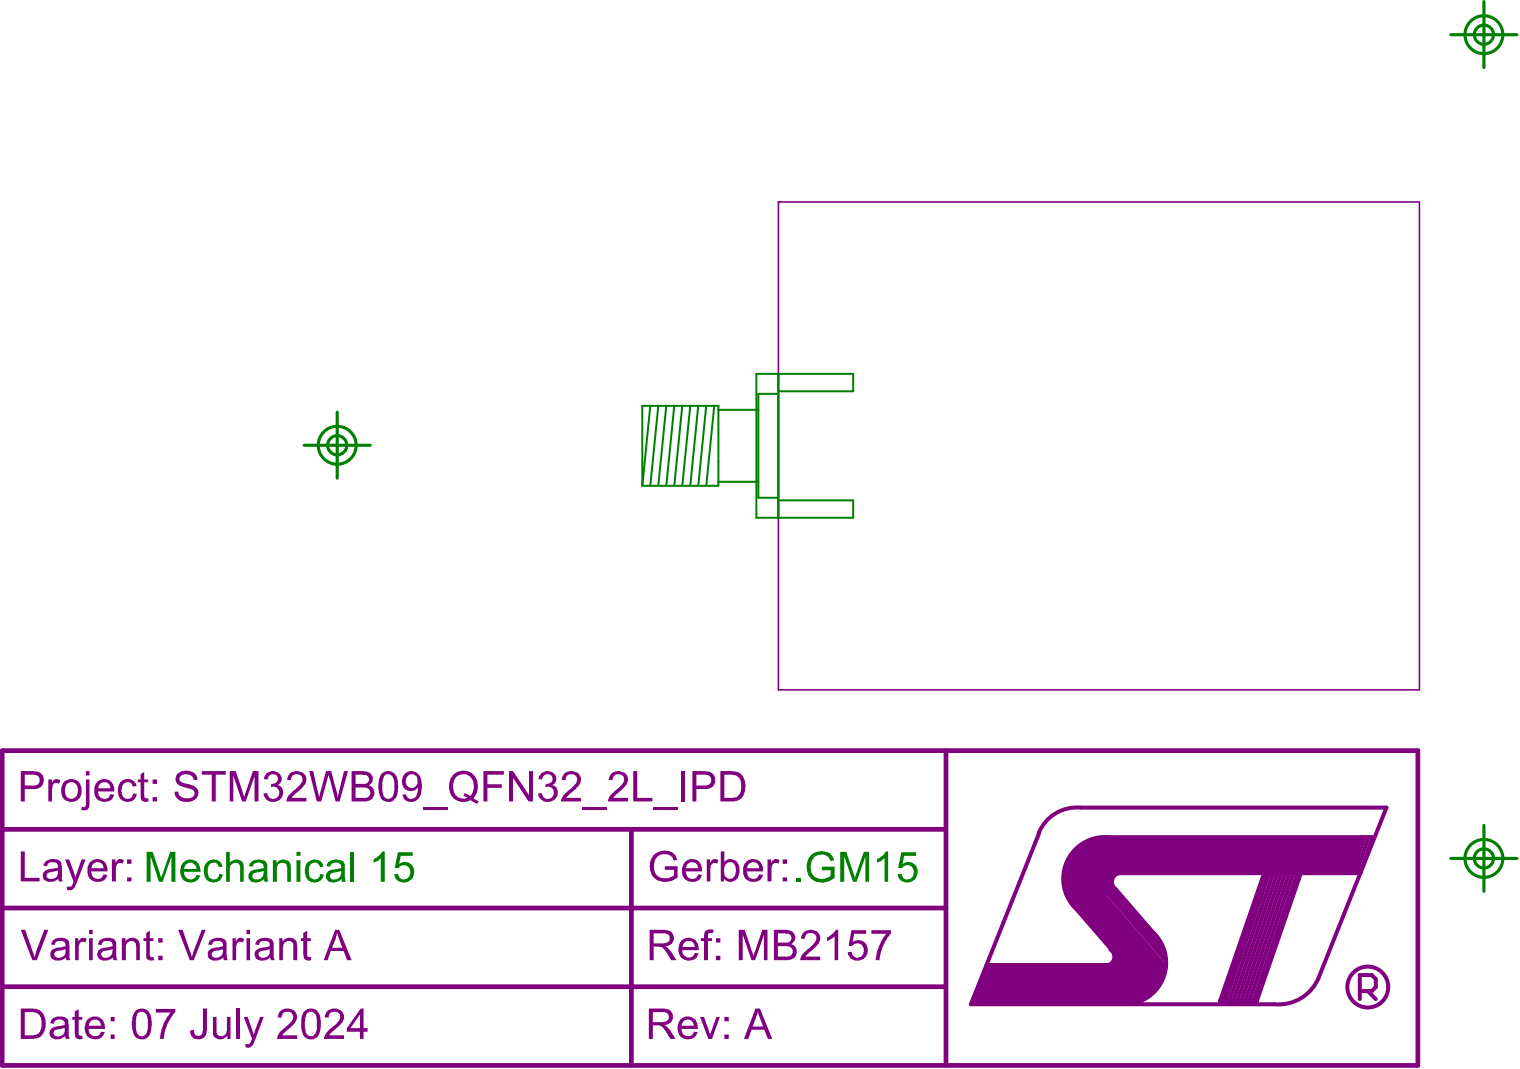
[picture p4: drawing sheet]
<svg xmlns="http://www.w3.org/2000/svg" width="322mm" height="226mm" viewBox="0 0 322 226" stroke-linecap="round" stroke-linejoin="round" font-family="sans-serif">
<g fill="#800080">
<path d="M229.1 178.4l4.7-1.3h54.1v7.6h-51.7l-2.3 5.9-4 4.1-4.7-6.2v-5.5z"/>
<path d="M208.8 204.1h26.2l1.5-2.5 7.3 8.5-2.5 2.3h-35.8z"/>
</g>
<path d="M.5 158.8h299.6v66.6h-299.6zM200.2 158.8v66.6M.5 175.4h199.7M133.6 175.4v50M.5 192.1h199.7M.5 208.7h199.7M258.2 211.8h7.8" fill="none" stroke="#800080" stroke-width="1"/>
<g fill="none" stroke="#800080" stroke-width=".85">
<path d="M220 176.2l-14.5 36.2h64.3M228.7 170.8h64.8l-14.3 35.9M234.7 177.1h55.8l-2.5 7.6M288.2 177.1l-2.5 7.6M288.8 177.1l-2.5 7.6M289.6 177.1l-2.5 7.6M225.8 189.3l18 20.8M226.6 188.4l17.7 20.4M226.6 189.3l17.7 20.3M226.9 184.7h43.3M227 188l17.7 20.4M227.5 187.6l17.6 20.4"/>
<path d="M227.9 192.4l10.2 11.7h-29.3M227.9 187.1l17.6 20.4M228.3 186.7l17.7 20.4M228.5 180.2l17.6 20.4M228.7 181.7l17.7 20.3M228.7 184.6l17.7 20.4M228.7 185.5l17.7 20.3M228.7 186.3l17.5 20.2M229.1 182.9l17.7 20.4M229.1 184.2l17.7 20.4M236.1 188.1l7.9 9.1M267.9 183.9l-9.7 27.9"/>
<path d="M268.5 183.9l-9.5 27.7M269 183.9l-9.6 27.7M269.8 183.9l-9.5 27.7M270.7 183.9l-9.6 27.7M271.5 183.9l-9.6 27.7M272.3 183.9l-9.5 27.7M273.2 183.9l-9.6 27.7M274 183.9l-9.5 27.7M274.9 183.9l-9.6 27.7M275.6 183.9l-9.6 27.9M275.6 184.7h12.3"/>
</g>
<g fill="#800080">
<path d="M4.4 196.7h.9l2 5.7 2.1-5.7h.8l-2.4 6.4h-.9z"/>
<path d="M15.9 198.5h.7v.6a1.19 1.19 0 0 1 1.8-.5l-.3 .8a.83 .83 0 0 0-.9-.1 .83 .83 0 0 0-.5 .8v3h-.8z"/>
<path d="M25.8 198.5h.8v.6a1.65 1.65 0 0 1 1.9-.7 1.65 1.65 0 0 1 1.1 1.8v2.9h-.8v-2.9a1.11 1.11 0 0 0-1.2-1.2 1.11 1.11 0 0 0-1 1.4v2.7h-.8z"/>
<path d="M31 197.4l.7-.5v1.6h.8v.6h-.8v2.7a.54 .54 0 0 0 .2 .6 .54 .54 0 0 0 .6 0l.1 .7a1.57 1.57 0 0 1-1.6-.3v-3.7h-.6v-.6h.6z"/>
<path d="M37.7 196.7h.9l2 5.7 2.1-5.7h.9l-2.6 6.4h-.8z"/>
<path d="M49.2 198.5h.7v.6a1.15 1.15 0 0 1 1.8-.5l-.3 .8a.92 .92 0 0 0-1 0 .92 .92 0 0 0-.4 .9v2.8h-.8z"/>
<path d="M59.1 198.5h.7v.6a1.7 1.7 0 0 1 2-.7 1.7 1.7 0 0 1 1.1 1.8v2.9h-.8v-2.8a1.08 1.08 0 0 0-.9-1.2 1.08 1.08 0 0 0-1.2 .8l-.1 3.2h-.8z"/>
<path d="M64.2 197.4l.8-.5v1.6h.8v.6h-.8v2.7a.54 .54 0 0 0 .2 .6 .54 .54 0 0 0 .6 0l.1 .7a1.14 1.14 0 0 1-1.2 0 1.14 1.14 0 0 1-.5-1.2v-2.8h-.5v-.6h.5z"/>
<path d="M138.5 180.7l.3-.2a3.1 3.1 0 0 1 4.3 .6l.2 .8-.7 .1a2.1 2.1 0 0 0-3.7-.4 3.4 3.4 0 0 0 .1 3.6 3.1 3.1 0 0 0 3.7 0v-1.2h-2v-.8h2.7l-.1 2.5a4.1 4.1 0 0 1-4.4 .3 3.6 3.6 0 0 1-.4-5.3z"/>
<path d="M149.6 181.8h.7v.8a1.11 1.11 0 0 1 1.8-.6l-.3 .7a.92 .92 0 0 0-1 0 .92 .92 0 0 0-.4 1v2.8h-.8z"/>
<path d="M162.5 181.8h.7v.8a1.11 1.11 0 0 1 1.8-.6l-.3 .7a.92 .92 0 0 0-1 0 .92 .92 0 0 0-.4 1v2.8h-.8z"/>
<path d="M4.4 180.1h.8v5.6h3.2v.8h-4z"/>
<path d="M13.8 181.8h.8l1.4 3.8 1.3-3.8h.8l-1.9 4.8a1.76 1.76 0 0 1-1.5 1.7l-.5-.1-.1-.6a1.06 1.06 0 0 0 1.5-1z"/>
<path d="M23.7 181.8h.7v.8a1.11 1.11 0 0 1 1.8-.6l-.2 .7a.97 .97 0 0 0-1.1 .1 .97 .97 0 0 0-.4 1v2.7h-.8z"/>
<path d="M11.7 201.4a.83 .83 0 0 0 .1 1 .83 .83 0 0 0 1.1 .1 1.2 1.2 0 0 0 1-1.4v-.4l-.6 .3-1.3 .2zM11.2 199a2.57 2.57 0 0 1 3.3 .1l.2 .9v2.7l.2 .4h-.8l-.1-.6a2.25 2.25 0 0 1-3.2 .1 1.43 1.43 0 0 1 .1-1.5 1.43 1.43 0 0 1 1.4-.6l1.5-.3a.95 .95 0 0 0-.3-1 .95 .95 0 0 0-1.1-.1h-.2a.74 .74 0 0 0-.6 .8l-.8-.1z"/>
<path d="M18.9 196.7h.7v.9h-.7zM18.9 198.5h.7v4.6h-.7z"/>
<path d="M21.5 201.5a.93 .93 0 0 0 .3 1 .93 .93 0 0 0 1.1 0l.7-.5 .2-1.3-1 .4-.9 .1zM21.1 199a2.69 2.69 0 0 1 3.3 0l.2 .4v1.9a2.28 2.28 0 0 0 .3 1.8h-.9l-.2-.6a2.12 2.12 0 0 1-3 .1 1.36 1.36 0 0 1 0-1.5 1.36 1.36 0 0 1 1.3-.6l.7-.1a1.02 1.02 0 0 0 1-.4 1.22 1.22 0 0 0-.9-1 1.22 1.22 0 0 0-1.3 .5l-.1 .4-.8-.1z"/>
<path d="M33.5 198.5h.9v.9h-.9zM33.5 202.2h.9v.9h-.9z"/>
<path d="M44.9 201.5a.81 .81 0 0 0 .2 1 .81 .81 0 0 0 1 0 1.19 1.19 0 0 0 1.1-1.4v-.4l-.6 .3-1.3 .2zM44.4 199a2.67 2.67 0 0 1 3.5 .1l.1 2.9 .2 1.1h-.8l-.1-.6a2.23 2.23 0 0 1-3.2 .1 1.43 1.43 0 0 1 .1-1.5 1.43 1.43 0 0 1 1.4-.6l1.5-.3a.95 .95 0 0 0-.3-1 .95 .95 0 0 0-1-.1l-.6 .1-.4 .7-.7-.1z"/>
<path d="M52.2 196.7h.7v.9h-.7zM52.2 198.5h.7v4.6h-.7z"/>
<path d="M54.9 201.4a.89 .89 0 0 0 .3 1.1 .89 .89 0 0 0 1.1-.1l.4-.2 .4-.5v-1l-.9 .4-1 .1zM54.4 199a2.79 2.79 0 0 1 3.2-.2l.3 .7v1.7a2.67 2.67 0 0 0 .3 1.9h-.9l-.1-.6a2.12 2.12 0 0 1-3.1 .1 1.36 1.36 0 0 1 0-1.5 1.36 1.36 0 0 1 1.3-.6l1.3-.3a.5 .5 0 0 0 .3-.8 1.54 1.54 0 0 0-2.1 .2l-.1 .3-.8-.1z"/>
<path d="M71.4 197.4l-1.1 3.1h2.2zM71 196.7h.8l2.6 6.4h-.9l-.8-1.9h-2.7l-.7 1.9h-.8z"/>
<path d="M145.5 182.7l-.3 1h2.6a1.29 1.29 0 0 0-1.9-1.1zM145 182.3a2.18 2.18 0 0 1 2.5-.3 2.18 2.18 0 0 1 1.1 2.3h-3.5a1.47 1.47 0 0 0 1.7 1.6h.3l.4-.4 .2-.6 .9 .2a2.14 2.14 0 0 1-3.1 1.2 2.45 2.45 0 0 1-1-3.2z"/>
<path d="M153.7 182.6l-.2 .4a2.59 2.59 0 0 0 .2 2.5 1.16 1.16 0 0 0 1.3 .3 1.16 1.16 0 0 0 .7-1.2 1.61 1.61 0 0 0-1.1-2.2zM152.6 180.1h.7v2.3a1.77 1.77 0 0 1 1.9-.6 1.77 1.77 0 0 1 1.3 1.6 2.57 2.57 0 0 1-1.5 3.1 1.91 1.91 0 0 1-1.8-.6v.6h-.6z"/>
<path d="M158.5 182.7l-.4 1h2.6a1.27 1.27 0 0 0-.8-1.3 1.27 1.27 0 0 0-1.4 .3zM157.9 182.3a2.19 2.19 0 0 1 2.5-.3 2.19 2.19 0 0 1 1.1 2.3h-3.4a1.43 1.43 0 0 0 .7 1.4 1.43 1.43 0 0 0 1.5-.1l.4-.7 .8 .2a2.22 2.22 0 0 1-2.7 1.4 2.22 2.22 0 0 1-1.5-2.8l.3-.9z"/>
<path d="M165.7 181.8h.9v.9h-.9zM165.7 185.6h.9v.9h-.9z"/>
<path d="M10.1 184.8a.73 .73 0 0 0-.1 .8 .73 .73 0 0 0 .8 .3 1.31 1.31 0 0 0 1.4-1.7l-1.7 .3zM9.6 182.3a2.59 2.59 0 0 1 3.3 0l.2 1v2.7l.2 .5h-.9l-.1-.6a2.25 2.25 0 0 1-3.1 0 1.53 1.53 0 0 1 1.7-2.1l1.3-.2a.97 .97 0 0 0-.3-1.1 .97 .97 0 0 0-1.1-.1l-.2 .1a.74 .74 0 0 0-.6 .7h-.8z"/>
<path d="M19.7 182.7l-.3 1h2.5a1.27 1.27 0 0 0-.8-1.3 1.27 1.27 0 0 0-1.4 .3zM19.1 182.3a2.19 2.19 0 0 1 2.6-.3 2.19 2.19 0 0 1 1 2.3h-3.4a1.43 1.43 0 0 0 .7 1.4 1.43 1.43 0 0 0 1.6-.1l.3-.7 .8 .2a2.18 2.18 0 0 1-3.6 .8 3 3 0 0 1 0-3.6z"/>
<path d="M26.9 181.8h.9v.9h-.9zM26.9 185.6h.9v.9h-.9z"/>
</g>
<path d="M287.8 209.6h2.6l.8-.8v-1.7l-.8-.8h-2.6v5M289.5 209.6l1.7 1.7" fill="none" stroke="#800080" stroke-width=".85"/>
<g fill="#800080">
<path d="M15.8 213.9l.9-.4v1.6h.7v.6h-.7v2.7a.53 .53 0 0 0 .1 .6 .53 .53 0 0 0 .6 .1l.1 .7a1.15 1.15 0 0 1-1.7-1.1v-3h-.5v-.6h.5z"/>
<path d="M33 213.4h4.1v.7l-.9 1.1-.9 1.6-.5 1.5-.1 1.5h-.9l.2-1a7.8 7.8 0 0 1 1-3l1.1-1.6h-3.1z"/>
<path d="M43 213.3h.8v4.4a1.86 1.86 0 0 1-1.3 2.1 1.67 1.67 0 0 1-2.2-1.8l.7-.2a1.05 1.05 0 0 0 1.5 1.2l.2-.2 .3-.8z"/>
<path d="M45.1 215.1h.7v2.6a1.1 1.1 0 0 0 .2 1.1 1.1 1.1 0 0 0 1.1 .4l.4-.3a.84 .84 0 0 0 .5-.9v-2.9h.8v4.7h-.7v-.7a1.7 1.7 0 0 1-1.6 .8 1.7 1.7 0 0 1-1.4-1.1z"/>
<path d="M50 213.3h.8v6.5h-.8z"/>
<path d="M51.6 215.1h.8l1.3 3.7 1.4-3.7h.7l-1.8 4.9a1.73 1.73 0 0 1-1.7 1.6l-.3-.1-.1-.7a.93 .93 0 0 0 1.4-.9l.1-.1z"/>
<path d="M59.1 214.1a2.15 2.15 0 0 1 2.3-.7 2.15 2.15 0 0 1 1.5 1.8 5.2 5.2 0 0 1-2.3 2.9l-.9 .9h3.2v.8h-4.3a4.7 4.7 0 0 1 2.3-2.9 1.98 1.98 0 0 0 1-2.4 1.26 1.26 0 0 0-1.4-.4 1.26 1.26 0 0 0-.9 1.2l-.8-.1z"/>
<path d="M69.3 213.8l.2-.1a2.21 2.21 0 0 1 3.3 1 3.2 3.2 0 0 1-1.8 3l-1.1 .9-.2 .4h3.1v.8h-4.2v-.2a5.3 5.3 0 0 1 2.1-2.6 2.34 2.34 0 0 0 1.3-2.2 1.28 1.28 0 0 0-1.5-.8 1.28 1.28 0 0 0-1 1.3l-.7-.1 .2-1z"/>
<path d="M149.2 197.1a1.55 1.55 0 0 1 1.8-.4v.7h-.7a.49 .49 0 0 0-.4 .6v.5h.8v.6h-.8v4h-.9v-4h-.7v-.6h.7z"/>
<path d="M156.4 196.7h1.2l1.9 5.5 1.9-5.5h1.1v6.4h-.8v-5.3l-1.9 5.3h-.7l-1.9-5.4v5.4h-.8z"/>
<path d="M170 197.4a2.14 2.14 0 0 1 3.6 .8 2.95 2.95 0 0 1-1.1 2.3l-1.2 .9-.8 .9h3.1v.8h-4.2a2.85 2.85 0 0 1 1.2-1.9l.7-.6a2.93 2.93 0 0 0 1.5-2.3 1.25 1.25 0 0 0-1.4-.9 1.25 1.25 0 0 0-1.1 1.2l-.7-.1v-.3z"/>
<path d="M175.1 198.3l1.1-.8 .7-.8h.5v6.4h-.7v-5l-1.6 1z"/>
<path d="M180.2 196.8h3.1v.7h-2.5l-.3 1.8a2.03 2.03 0 0 1 2.2-.1 2.03 2.03 0 0 1 1 2 2.19 2.19 0 0 1-1.5 1.9 2.19 2.19 0 0 1-2.3-.6l-.4-.5v-.6l.8-.1a1.27 1.27 0 0 0 1.4 1.3 1.27 1.27 0 0 0 1.1-1.4 1.4 1.4 0 0 0-.8-1.6 1.4 1.4 0 0 0-1.7 .6l-.7-.1z"/>
<path d="M184.4 196.8h4.2v.6l-.8 1-1 1.9-.4 1.3-.3 1.5h-.7l.2-1.9 1-2.3 1-1.4h-3.2z"/>
<path d="M148.2 215.1h.8l1.3 3.7 1.3-3.7h.8l-1.7 4.7h-.8z"/>
<path d="M10.2 164.9h.8v.7a1.15 1.15 0 0 1 1.8-.5l-.3 .7a.87 .87 0 0 0-1-.1 .87 .87 0 0 0-.4 .9l-.1 2.9h-.8z"/>
<path d="M25.5 165.5a2.03 2.03 0 0 1 3.4 .7l-.7 .2a1.21 1.21 0 0 0-1.5-.9 1.21 1.21 0 0 0-.9 1.4 1.57 1.57 0 0 0 1.3 2.1l.2-.1a1.04 1.04 0 0 0 .9-1.1l.8 .1a2.07 2.07 0 0 1-2.4 1.7 2.07 2.07 0 0 1-1.7-2.4l.3-1.4z"/>
<path d="M29.8 163.8l.7-.5v1.6h.9v.6h-.9v2.9a.55 .55 0 0 0 .3 .5 .55 .55 0 0 0 .6 0l.1 .6a1.13 1.13 0 0 1-1.2 0 1.13 1.13 0 0 1-.5-1.1v-2.9h-.6v-.6h.6z"/>
<path d="M37.7 163.5a2.93 2.93 0 0 1 3.8 .5l.3 1-.9-.1a1.61 1.61 0 0 0-2.5-.9 .81 .81 0 0 0-.4 .9 .81 .81 0 0 0 .7 .7l1.1 .2a2.74 2.74 0 0 1 2.1 1.5 2.19 2.19 0 0 1-2.7 2.3 2.16 2.16 0 0 1-2.2-2.1l.7-.1a1.75 1.75 0 0 0 2.3 1.5 1.1 1.1 0 0 0 1-1.6l-.7-.5-1.1-.2a2.19 2.19 0 0 1-2.1-1.9l.2-.7z"/>
<path d="M42.7 163.1h5.1v.8h-2.1v5.6h-.9v-5.6h-2.1z"/>
<path d="M48.6 163.1h1.3l1.8 5.5 1.8-5.5h1.2v6.4h-.8v-5.3l-1.9 5.3h-.8l-1.8-5.4v5.4h-.8z"/>
<path d="M56.3 163.7a1.91 1.91 0 0 1 2.2-.4 1.91 1.91 0 0 1 1.1 1.8l-.8 1a1.81 1.81 0 0 1 1.2 1.8 1.81 1.81 0 0 1-1.5 1.6 2.07 2.07 0 0 1-2.8-1.7h.9a1.28 1.28 0 0 0 1.4 1.2 1.28 1.28 0 0 0 1.1-1.5 1.28 1.28 0 0 0-1.6-1h-.2l.1-.7a1.1 1.1 0 0 0 1.3-.6 1.1 1.1 0 0 0-.3-1.3 1.14 1.14 0 0 0-1.7 1l-.9-.1z"/>
<path d="M61.4 163.5h.1a2.15 2.15 0 0 1 3.3 .9 2.29 2.29 0 0 1-1 2.3l-1.8 1.7-.3 .4h3.2v.7h-4.3a2.18 2.18 0 0 1 1.2-1.9l.5-.5a3.6 3.6 0 0 0 1.7-2.2 1.23 1.23 0 0 0-1.3-1.1 1.23 1.23 0 0 0-1.1 1.3l-.8-.1v-.5z"/>
<path d="M65.5 163.1h.8l1.3 5.5 1.4-5.5h1.1l1.1 4 .3 1.5 1.3-5.5h.9l-1.8 6.4h-.9l-1.5-5.5-1.5 5.5h-.9z"/>
<path d="M89.6 170.7h5.1v.6h-5.1z"/>
<path d="M102.3 163.1h4.3v.8h-3.4v2h3v.8h-3v2.8h-.9z"/>
<path d="M107.7 163.1h.9l3.4 5.1v-5.1h.8v6.4h-.9l-3.3-5v5h-.9z"/>
<path d="M114.4 163.7a1.95 1.95 0 0 1 2.1-.5 1.95 1.95 0 0 1 1.3 1.7l-.3 .7-.6 .5a1.68 1.68 0 0 1 .6 2.8 2.1 2.1 0 0 1-2.1 .7 2.1 2.1 0 0 1-1.5-1.8h.8a1.29 1.29 0 0 0 1.5 1.2 1.29 1.29 0 0 0 1-1.6 1.29 1.29 0 0 0-1.7-.9v-.7a1.12 1.12 0 0 0 1.3-.4 1.12 1.12 0 0 0 0-1.3 1.17 1.17 0 0 0-1.3-.3 1.17 1.17 0 0 0-.7 1.1l-.8-.1z"/>
<path d="M119.4 163.7a2.11 2.11 0 0 1 3.6 1 3.5 3.5 0 0 1-1.9 2.8l-1.3 1.3h3.2v.7h-4.3a2.97 2.97 0 0 1 1.2-1.9l.7-.6a2.93 2.93 0 0 0 1.5-2.3 1.25 1.25 0 0 0-1.4-.9 1.25 1.25 0 0 0-1 1.3l-.8-.1 .2-.8z"/>
<path d="M123.3 170.7h5.2v.6h-5.2z"/>
<path d="M129.5 163.5h.1a2.15 2.15 0 0 1 3.3 .9 2.29 2.29 0 0 1-1 2.3l-1.8 1.7-.3 .4h3.1v.7h-4.2a2.18 2.18 0 0 1 1.2-1.9l.5-.5a3.6 3.6 0 0 0 1.7-2.2 1.23 1.23 0 0 0-1.3-1.1 1.23 1.23 0 0 0-1.2 1.3l-.8-.1z"/>
<path d="M134 163.1h.9v5.7h3.2v.7h-4.1z"/>
<path d="M138.3 170.7h5.1v.6h-5.1z"/>
<path d="M144.2 163.1h.8v6.4h-.8z"/>
<path d="M5.2 214.1v4.9h1.6a1.74 1.74 0 0 0 1.9-1.5 3.1 3.1 0 0 0-.7-3.1l-.9-.3zM4.4 213.3h2.5a2.74 2.74 0 0 1 2.7 2.9 2.82 2.82 0 0 1-2.2 3.5l-3 .1z"/>
<path d="M11.5 218a.86 .86 0 0 0 .1 1.1 .86 .86 0 0 0 1.1 .1 1.33 1.33 0 0 0 1-1.8zM11 215.6a2.57 2.57 0 0 1 3.4 .1l.1 .9v2.7l.2 .5h-.7l-.2-.6a2.15 2.15 0 0 1-3.2-.1 1.45 1.45 0 0 1 1.4-2l1.5-.2a.73 .73 0 0 0 .1-.9 .73 .73 0 0 0-.8-.3h-.4a.87 .87 0 0 0-1 .9l-.7-.1z"/>
<path d="M19.2 216l-.4 1h2.6a1.27 1.27 0 0 0-.8-1.3 1.27 1.27 0 0 0-1.4 .3zM18.5 215.6a2.22 2.22 0 0 1 2.5-.3 2.22 2.22 0 0 1 1.2 2.2v.2h-3.4a1.35 1.35 0 0 0 1 1.5 1.35 1.35 0 0 0 1.6-1l.8 .1a2.1 2.1 0 0 1-3.5 1 2.67 2.67 0 0 1-.5-3.1z"/>
<path d="M23.4 215.1h.9v.9h-.9zM23.4 218.8h.9v1h-.9z"/>
<path d="M29.2 214.4a5.9 5.9 0 0 0 0 4.4 1.16 1.16 0 0 0 1.3 .3 1.16 1.16 0 0 0 .7-1.3l.1-.7a4 4 0 0 0-.5-2.7l-.5-.4h-.6zM28.8 213.7a1.97 1.97 0 0 1 3.1 1.2l.2 .8a5.7 5.7 0 0 1-.3 3 1.93 1.93 0 0 1-2.1 1.2 1.93 1.93 0 0 1-1.6-1.9 5.5 5.5 0 0 1 .3-3.8z"/>
<path d="M65 214.3a5.6 5.6 0 0 0-.1 4.5 1.14 1.14 0 0 0 1.3 .3 1.14 1.14 0 0 0 .8-1.1l.1-.9a4.3 4.3 0 0 0-.5-2.7 1.13 1.13 0 0 0-1.6-.1zM64.2 214.2a2.01 2.01 0 0 1 2.2-.7 2.01 2.01 0 0 1 1.4 1.9l.1 1.2a3.3 3.3 0 0 1-1.1 3 1.95 1.95 0 0 1-3-1.6v-2.4z"/>
<path d="M76.2 214.6l-2 2.9h2zM76.4 213.3h.6v4.2h.8v.7h-.8v1.6h-.8v-1.6h-2.8v-.7z"/>
<path d="M138.4 197.4v2.2h1.9a1.29 1.29 0 0 0 1.4-.9 1.08 1.08 0 0 0-1.3-1.3zM137.5 196.7h3.1a1.94 1.94 0 0 1 2 1.3v.1a1.78 1.78 0 0 1-1.8 2.1l.4 .2 .6 .6 1.4 2.1h-1.1l-.9-1.3a2.61 2.61 0 0 0-1.7-1.6h-1.1v2.9h-.9z"/>
<path d="M144.9 199.4l-.5 .9h2.7a1.27 1.27 0 0 0-.8-1.2 1.27 1.27 0 0 0-1.4 .3zM144.2 199a2.23 2.23 0 0 1 2.5-.4 2.23 2.23 0 0 1 1.2 2.3l-3.5 .1a1.35 1.35 0 0 0 1.1 1.5 1.35 1.35 0 0 0 1.6-.9l.7 .1a2.15 2.15 0 0 1-3.6 .9 3.1 3.1 0 0 1 0-3.6z"/>
<path d="M151.5 198.5h1v.9h-1zM151.5 202.2h1v.9h-1z"/>
<path d="M164.7 197.4v2h1.6a.96 .96 0 0 0 1.2-.8 .96 .96 0 0 0-1.1-1.1zM164.7 200.2v2.1h1.8a1.11 1.11 0 0 0 1.3-1.1 1.11 1.11 0 0 0-1.3-1zM163.8 196.7h2.5a1.72 1.72 0 0 1 1.8 2.4l-.7 .6a1.74 1.74 0 0 1 1.2 2.1 1.74 1.74 0 0 1-1.9 1.3h-2.9z"/>
<path d="M138.2 214.1v2.1h2a1.17 1.17 0 0 0 1.3-1.6 1.24 1.24 0 0 0-1.3-.5zM137.3 213.3h3a1.78 1.78 0 0 1 1.8 .8 1.78 1.78 0 0 1 0 2l-.6 .5-.9 .3 1.1 .8 1.3 2.1h-1.1l-.9-1.5a2.52 2.52 0 0 0-1.6-1.4h-1.2v2.9h-.9z"/>
<path d="M144.6 216.1l-.3 .9h2.6a1.29 1.29 0 0 0-.8-1.3 1.29 1.29 0 0 0-1.5 .4zM144 215.6a2.17 2.17 0 0 1 2.6-.3 2.17 2.17 0 0 1 1.1 2.4h-3.5h.1a1.34 1.34 0 0 0 1.1 1.5 1.34 1.34 0 0 0 1.5-1l.8 .1a2.2 2.2 0 0 1-3.6 1 2.91 2.91 0 0 1-.1-3.7z"/>
<path d="M153.3 215.1h1v.9h-1zM153.3 218.8h1v1h-1z"/>
<path d="M160.3 214v.4l-1 2.7h2.2zM159.9 213.3h.9l2.7 6.5h-1l-.7-2h-2.7l-.7 2h-.9z"/>
<path d="M5.2 163.9v2.3h1.7a1.16 1.16 0 0 0 1.5-1.1 1.16 1.16 0 0 0-1.3-1.2zM4.4 163.1h2.6a1.97 1.97 0 0 1 2.2 1.5 1.83 1.83 0 0 1-2.1 2.3h-1.9v2.6h-.8z"/>
<path d="M14.1 165.9a2.1 2.1 0 0 0 .4 3 1.49 1.49 0 0 0 2-1.7 1.39 1.39 0 0 0-.7-1.6 1.39 1.39 0 0 0-1.7 .3zM13.5 165.4a2.26 2.26 0 0 1 2.8-.3 2.26 2.26 0 0 1 1 2.6 2.19 2.19 0 0 1-2.6 1.9 2.19 2.19 0 0 1-1.8-2.7l.2-.7z"/>
<path d="M18.2 163.1h.7v.9h-.7zM18.2 164.9h.7v4.9a1.25 1.25 0 0 1-.3 1.4 1.25 1.25 0 0 1-1.4 .1l.1-.7a.61 .61 0 0 0 .8 0 .61 .61 0 0 0 .1-.8z"/>
<path d="M21.1 165.8l-.3 .9h2.5a1.27 1.27 0 0 0-.7-1.2 1.27 1.27 0 0 0-1.5 .3zM20.6 165.4a2.17 2.17 0 0 1 2.5-.4 2.17 2.17 0 0 1 1.1 2.4h-3.5a1.37 1.37 0 0 0 .8 1.4 1.37 1.37 0 0 0 1.6-.3l.2-.5 .9 .1a2.15 2.15 0 0 1-3.6 .9 3 3 0 0 1 0-3.6z"/>
<path d="M32.3 164.9h.9v.9h-.9zM32.3 168.6h.9v.9h-.9z"/>
<path d="M75.3 163.9v1.9h1.6a.97 .97 0 0 0 1.2-.9 .97 .97 0 0 0-1.1-.9zM75.3 166.6v2.2h1.8a1.11 1.11 0 0 0 1.3-1.1 1.11 1.11 0 0 0-1.3-1.1zM74.4 163.1h2.6a1.74 1.74 0 0 1 1.7 2.5l-.6 .6a1.73 1.73 0 0 1 1.1 1.9 1.73 1.73 0 0 1-1.7 1.4h-3.1z"/>
<path d="M81.4 164.1a6.1 6.1 0 0 0 0 4.5 1.13 1.13 0 0 0 1.1 .3 1.13 1.13 0 0 0 .8-1l.1-.5a5.9 5.9 0 0 0-.3-3.1 1.15 1.15 0 0 0-1.7-.2zM80.7 163.8a2.07 2.07 0 0 1 2.2-.5 2.07 2.07 0 0 1 1.3 1.9v.3a5.9 5.9 0 0 1-.1 2.7 1.94 1.94 0 0 1-2.1 1.4 1.94 1.94 0 0 1-1.7-1.8 5.4 5.4 0 0 1 .4-4z"/>
<path d="M86.2 164.3a1.47 1.47 0 0 0-.2 1.6 1.47 1.47 0 0 0 1.4 .8 1.57 1.57 0 0 0 1-1.3 1.57 1.57 0 0 0-.7-1.5l-.3-.1a1.19 1.19 0 0 0-1.2 .5zM85.7 163.6a2.19 2.19 0 0 1 2.4-.2 2.19 2.19 0 0 1 1.1 2.2l.1 .7a3.7 3.7 0 0 1-1.1 3 1.89 1.89 0 0 1-3-1.2l.7-.1a1.2 1.2 0 0 0 1.3 .9 1.2 1.2 0 0 0 1.1-1.1l.2-1.3a1.84 1.84 0 0 1-2.3 .8 1.84 1.84 0 0 1-1.1-2.1l.1-.8z"/>
<path d="M96.5 164.4a3.2 3.2 0 0 0 .4 4.2l1 .3 1-.1-.8-.4 .3-.6 1.1 .6a2.82 2.82 0 0 0-.7-4.5 2.27 2.27 0 0 0-2.3 .5zM95.8 164a3.1 3.1 0 0 1 3.8-.6 3.1 3.1 0 0 1 1.5 3.6l-.2 .8-.7 1.1 1.1 .6-.2 .5-1-.4a1.14 1.14 0 0 0-1.4 0 3 3 0 0 1-3.6-3.4l.3-1.7z"/>
<path d="M147.4 163.9v2.3h1.7a1.17 1.17 0 0 0 1.4-1.1 1.17 1.17 0 0 0-1.3-1.2zM146.6 163.1h2.6a1.96 1.96 0 0 1 2.1 2.6 2.02 2.02 0 0 1-2.3 1.2h-1.6v2.6h-.8z"/>
<path d="M153.3 163.9v4.9h1.5a1.92 1.92 0 0 0 2.1-2.2 2.12 2.12 0 0 0-2-2.7zM152.5 163.1h2.4a2.6 2.6 0 0 1 2.8 2.6 3.5 3.5 0 0 1-1.2 3.5l-1.1 .3h-2.9z"/>
</g>
<g fill="none" stroke="#800080" stroke-width=".85">
<path d="M228.7 170.8a8.7 8.7 0 0 0-8.9 5.5M234.7 177.1a8.8 8.8 0 0 0-8.9 5.2 8.8 8.8 0 0 0 2.1 10.1M237.3 184.7a1.89 1.89 0 0 0-1.8 1.2 1.89 1.89 0 0 0 .6 2.2M244 197.2a8.8 8.8 0 0 1-3.5 14.9M235.1 200.9a1.82 1.82 0 0 1 .6 2.2 1.82 1.82 0 0 1-2 1.1M279.2 206.7a9.1 9.1 0 0 1-9.4 5.7"/>
<circle cx="289.5" cy="208.8" r="4.3"/>
</g>
<circle cx="231.3" cy="207.6" r=".85" fill="#800080"/>
<path d="M164.8 42.7h135.6" fill="none" stroke="#800080" stroke-width=".33"/>
<circle cx="164.8" cy="42.7" r=".17" fill="#800080"/>
<path d="M164.8 42.7v103.2h135.6M300.4 145.9h.1" fill="none" stroke="#800080" stroke-width=".33"/>
<circle cx="164.8" cy="42.7" r=".17" fill="#800080"/>
<path d="M300.4 42.7v103.2" fill="none" stroke="#800080" stroke-width=".33"/>
<path d="M307.1 7.3h14M314.1 .3v14M64.4 94.2h14M71.4 87.2v14M314.1 174.6v13.9M307.1 181.6h14" fill="none" stroke="#008000" stroke-width=".67"/>
<g fill="none" stroke="#008000" stroke-width=".42">
<path d="M164.7 79.1v30.4M136 85.8h16.1v17h-16.1zM137.6 85.8l-1.6 17M139.3 85.8l-1.7 17M141 85.8l-1.7 17M142.7 85.8l-1.7 17M144.4 85.8l-1.7 17M146.1 85.8l-1.7 17M147.8 85.8l-1.7 17M149.5 85.8l-1.7 17M151.2 85.8l-1.7 17M152.1 86.7h8.4"/>
<path d="M164.7 82.8h15.9v-3.7h-20.5v30.4h20.5v-3.7h-15.9M164.7 83.3h-4.2v22h4.2M152.1 101.9h8.4"/>
</g>
<g fill="#008000">
<path d="M168.5 185.7h1v.8h-1z"/>
<path d="M171.8 180.8a3.2 3.2 0 0 1 4.4 .2l.4 1-.8 .1a2.02 2.02 0 0 0-3.1-1 2.71 2.71 0 0 0-.9 3.2 2.3 2.3 0 0 0 3.3 1.4l.7-.4v-1.2h-1.8v-.8h2.7l-.1 2.4a3.6 3.6 0 0 1-5.6-.8 4 4 0 0 1 .8-4.1z"/>
<path d="M177.8 180.2h1.3l1.9 5.5 1.8-5.5h1.1v6.3h-.7v-5.3l-1.9 5.3h-.7l-1.9-5.4v5.4h-.9z"/>
<path d="M185.6 181.7a3 3 0 0 0 1.9-1.6h.5v6.4h-.8v-5l-1.4 1h-.2z"/>
<path d="M190.8 180.3h3.1v.7h-2.5l-.4 1.7a2.04 2.04 0 0 1 2.6 .2 2.04 2.04 0 0 1 .4 2.5 2.07 2.07 0 0 1-2.2 1.3 2.07 2.07 0 0 1-1.8-1.8l.8-.1a1.33 1.33 0 0 0 1.5 1.2 1.33 1.33 0 0 0 1.1-1.6 1.38 1.38 0 0 0-1-1.3 1.38 1.38 0 0 0-1.5 .6l-.8-.1z"/>
<path d="M31 180.2h1.3l1.8 5.5 1.9-5.5h1.1v6.3h-.8v-5.3l-1.9 5.3h-.7l-1.8-5.4v5.4h-.9z"/>
<path d="M43.6 182.6a1.97 1.97 0 0 1 2-.8 1.97 1.97 0 0 1 1.5 1.5l-.8 .1a1.16 1.16 0 0 0-1.1-.9 1.16 1.16 0 0 0-1.1 1 2.69 2.69 0 0 0 .3 2.2 1.18 1.18 0 0 0 1.3 .3 1.18 1.18 0 0 0 .7-1.2l.8 .2a2 2 0 0 1-2.2 1.7 2 2 0 0 1-1.8-2v-1.3z"/>
<path d="M47.9 180.2h.7v2.3a1.7 1.7 0 0 1 2.9 .2l.1 3.8h-.8v-2.8a1.06 1.06 0 0 0-.9-1.2 1.06 1.06 0 0 0-1.2 1l-.1 3h-.7z"/>
<path d="M57.8 182h.7v.6a1.67 1.67 0 0 1 2-.7 1.67 1.67 0 0 1 1.1 1.8v2.8h-.8v-2.8a1.12 1.12 0 0 0-1.2-1.2 1.12 1.12 0 0 0-1 1.4v2.6h-.8z"/>
<path d="M65 182.5a2.01 2.01 0 0 1 3.5 .8l-.8 .1a1.2 1.2 0 0 0-1.3-.9 1.2 1.2 0 0 0-1 1.2v.4a1.46 1.46 0 0 0 1.5 1.9l.5-.2 .4-1 .8 .2a2 2 0 0 1-2.1 1.7 2 2 0 0 1-1.9-1.9 2.81 2.81 0 0 1 .4-2.3z"/>
<path d="M74.2 180.2h.8v6.3h-.8z"/>
<path d="M79.1 181.7a3.8 3.8 0 0 0 1.8-1.6h.5v6.4h-.8v-5l-.5 .6-.9 .4h-.1z"/>
<path d="M84.2 180.3h3.2v.7h-2.6l-.3 1.7a2.04 2.04 0 0 1 2.6 .2 2.04 2.04 0 0 1 .3 2.5 2.08 2.08 0 0 1-2.1 1.3 2.08 2.08 0 0 1-1.8-1.8l.7-.1a1.33 1.33 0 0 0 1.6 1.2 1.33 1.33 0 0 0 1.1-1.6 1.36 1.36 0 0 0-1-1.4 1.36 1.36 0 0 0-1.6 .7l-.7-.1z"/>
<path d="M39.2 183l-.2 .8h2.6a1.32 1.32 0 0 0-.9-1.3 1.32 1.32 0 0 0-1.5 .5zM38.9 182.3a2.23 2.23 0 0 1 2.5-.1 2.23 2.23 0 0 1 1.1 2.2h-3.5a1.36 1.36 0 0 0 1 1.6 1.36 1.36 0 0 0 1.6-.9l.8 .1a2.16 2.16 0 0 1-3.8 .7 3.2 3.2 0 0 1-.4-2.2l.1-.5z"/>
<path d="M53.4 185a.77 .77 0 0 0 .2 .9 .77 .77 0 0 0 .9 .1 1.38 1.38 0 0 0 1.2-1.7l-.6 .1a2.32 2.32 0 0 0-1.7 .6zM53.1 182.4a2.43 2.43 0 0 1 3.3 .1l.2 .3v2.9l.2 .8h-.8l-.1-.5a2.51 2.51 0 0 1-3 .3 1.44 1.44 0 0 1-.2-1.6 1.44 1.44 0 0 1 1.3-.8l1.4-.2a.4 .4 0 0 0 .4-.2 .4 .4 0 0 0-.1-.4 1.32 1.32 0 0 0-2-.3l-.3 .5-.7-.1z"/>
<path d="M62.7 180.2h.9v.8h-.9zM62.7 182h.9v4.5h-.9z"/>
<path d="M69.9 185a.77 .77 0 0 0 .1 .9 .77 .77 0 0 0 .9 .1 1.38 1.38 0 0 0 1.2-1.7l-.6 .1a2.32 2.32 0 0 0-1.6 .6zM69.4 182.5a2.44 2.44 0 0 1 3.4 0l.2 .3v2.9l.2 .8h-.8l-.1-.5a2.51 2.51 0 0 1-3 .3 1.44 1.44 0 0 1-.2-1.6 1.44 1.44 0 0 1 1.3-.8l1.4-.2a.4 .4 0 0 0 .4-.2 .4 .4 0 0 0-.1-.4 1.32 1.32 0 0 0-2-.3l-.2 .5-.8-.1z"/>
</g>
<g fill="none" stroke="#008000" stroke-width=".67">
<circle cx="314.1" cy="7.3" r="4"/>
<circle cx="314.1" cy="7.3" r="2.03"/>
<circle cx="71.4" cy="94.2" r="4"/>
<circle cx="71.4" cy="94.2" r="2.03"/>
<circle cx="314.1" cy="181.6" r="4"/>
<circle cx="314.1" cy="181.6" r="2.03"/>
</g>
</svg>
